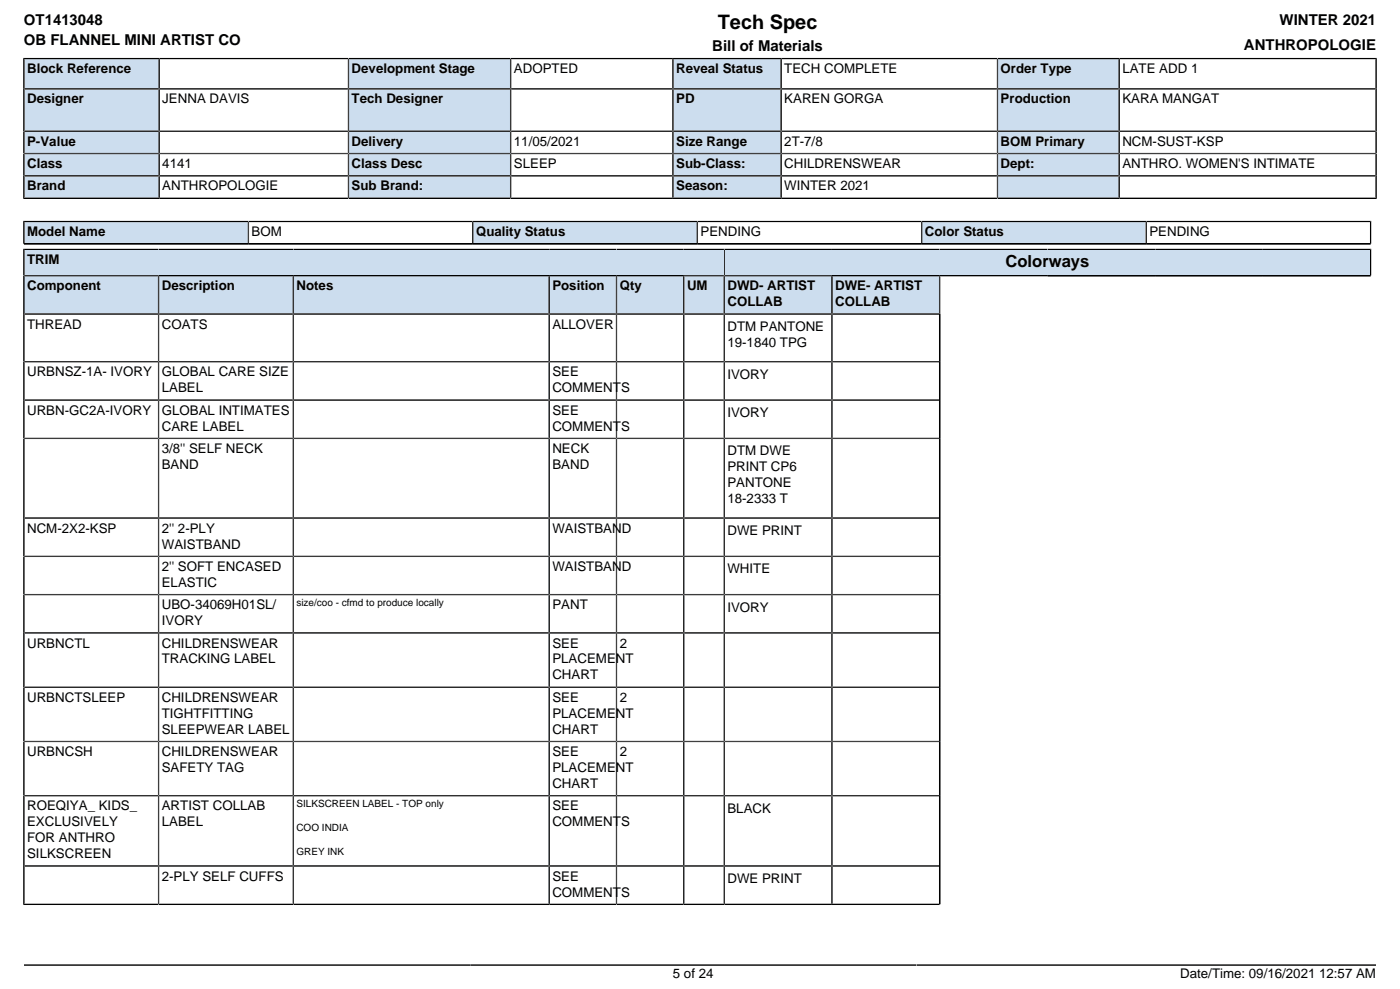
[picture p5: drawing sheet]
<svg xmlns="http://www.w3.org/2000/svg" width="297mm" height="210mm" viewBox="0 0 297 210" stroke-linecap="round" stroke-linejoin="round" font-family="sans-serif">
<defs><g id="words">
<text font-size="4.2" x="152.4" y="6.2">Tech Spec</text>
<text font-size="3.5" x="213.4" y="56.6">Colorways</text>
<g font-size="3.2">
<text x="5.1" y="5.3">OT1413048</text>
<text x="271.6" y="5.3">WINTER 2021</text>
<text x="5.1" y="9.6">OB FLANNEL MINI ARTIST CO</text>
<text x="151.2" y="10.8">Bill of Materials</text>
<text x="264.1" y="10.6">ANTHROPOLOGIE</text>
</g>
<g font-size="2.8">
<text x="5.8" y="15.5">Block Reference</text>
<text x="74.6" y="15.5">Development Stage</text>
<text x="109.1" y="15.5">ADOPTED</text>
<text x="143.5" y="15.5">Reveal Status</text>
<text x="166.5" y="15.5">TECH COMPLETE</text>
<text x="212.4" y="15.5">Order Type</text>
<text x="238.2" y="15.5">LATE ADD 1</text>
<text x="5.8" y="22">Designer</text>
<text x="34.5" y="22">JENNA DAVIS</text>
<text x="74.6" y="22">Tech Designer</text>
<text x="143.5" y="22">PD</text>
<text x="166.5" y="22">KAREN GORGA</text>
<text x="212.4" y="22">Production</text>
<text x="238.2" y="22">KARA MANGAT</text>
<text x="5.8" y="30.9">P-Value</text>
<text x="5.8" y="35.7">Class</text>
<text x="34.5" y="35.7">4141</text>
<text x="74.6" y="30.9">Delivery</text>
<text x="74.6" y="35.7">Class Desc</text>
<text x="109.1" y="30.9">11/05/2021</text>
<text x="109.1" y="35.7">SLEEP</text>
<text x="143.5" y="30.9">Size Range</text>
<text x="143.5" y="35.7">Sub-Class:</text>
<text x="166.5" y="30.9">2T-7/8</text>
<text x="166.5" y="35.7">CHILDRENSWEAR</text>
<text x="212.4" y="30.9">BOM Primary</text>
<text x="212.4" y="35.7">Dept:</text>
<text x="238.2" y="30.9">NCM-SUST-KSP</text>
<text x="238.2" y="35.7">ANTHRO. WOMEN'S INTIMATE</text>
<text x="5.8" y="40.4">Brand</text>
<text x="34.5" y="40.4">ANTHROPOLOGIE</text>
<text x="74.6" y="40.4">Sub Brand:</text>
<text x="143.5" y="40.4">Season:</text>
<text x="166.5" y="40.4">WINTER 2021</text>
<text x="5.8" y="50.1">Model Name</text>
<text x="53.4" y="50.1">BOM</text>
<text x="101" y="50.1">Quality Status</text>
<text x="148.7" y="50.1">PENDING</text>
<text x="196.3" y="50.1">Color Status</text>
<text x="244" y="50.1">PENDING</text>
<text x="5.8" y="56">TRIM</text>
<text x="5.8" y="61.6">Component</text>
<text x="34.3" y="61.6">Description</text>
<text x="62.9" y="61.6">Notes</text>
<text x="117.2" y="61.6">Position</text>
<text x="131.5" y="61.6">Qty</text>
<text x="145.8" y="61.6">UM</text>
<text x="154.4" y="61.6">DWD- ARTIST</text>
<text x="154.4" y="65">COLLAB</text>
<text x="177.3" y="61.6">DWE- ARTIST</text>
<text x="177.3" y="65">COLLAB</text>
<text x="5.8" y="69.7">THREAD</text>
<text x="34.3" y="69.7">COATS</text>
<text x="117.2" y="69.7">ALLOVER</text>
<text x="154.4" y="70.2">DTM PANTONE</text>
<text x="154.4" y="73.6">19-1840 TPG</text>
<text x="5.8" y="79.8">URBNSZ-1A- IVORY</text>
<text x="34.3" y="79.8">GLOBAL CARE SIZE</text>
<text x="34.3" y="83.2">LABEL</text>
<text x="117.2" y="79.8">SEE</text>
<text x="117.2" y="83.2">COMMENTS</text>
<text x="154.4" y="80.3">IVORY</text>
<text x="5.8" y="88">URBN-GC2A-IVORY</text>
<text x="34.3" y="88">GLOBAL INTIMATES</text>
<text x="117.2" y="88">SEE</text>
<text x="154.4" y="88.5">IVORY</text>
<text x="34.3" y="91.3">CARE LABEL</text>
<text x="117.2" y="91.3">COMMENTS</text>
<text x="34.3" y="96.1">3/8'' SELF NECK</text>
<text x="34.3" y="99.5">BAND</text>
<text x="117.2" y="96.1">NECK</text>
<text x="117.2" y="99.5">BAND</text>
<text x="154.4" y="96.6">DTM DWE</text>
<text x="154.4" y="100">PRINT CP6</text>
<text x="154.4" y="103.4">PANTONE</text>
<text x="154.4" y="106.7">18-2333 T</text>
<text x="5.8" y="113">NCM-2X2-KSP</text>
<text x="34.3" y="113">2'' 2-PLY</text>
<text x="117.2" y="113">WAISTBAND</text>
<text x="154.4" y="113.5">DWE PRINT</text>
<text x="34.3" y="116.4">WAISTBAND</text>
<text x="34.3" y="121.1">2'' SOFT ENCASED</text>
<text x="34.3" y="124.5">ELASTIC</text>
<text x="117.2" y="121.1">WAISTBAND</text>
<text x="154.4" y="121.6">WHITE</text>
<text x="34.3" y="129.2">UBO-34069H01SL/</text>
<text x="117.2" y="129.2">PANT</text>
<text x="154.4" y="129.7">IVORY</text>
<text x="5.8" y="137.4">URBNCTL</text>
<text x="34.3" y="132.6">IVORY</text>
<text x="34.3" y="137.4">CHILDRENSWEAR</text>
<text x="117.2" y="137.4">SEE</text>
<text x="131.5" y="137.4">2</text>
<text x="34.3" y="140.7">TRACKING LABEL</text>
<text x="117.2" y="140.7">PLACEMENT</text>
<text x="5.8" y="148.9">URBNCTSLEEP</text>
<text x="34.3" y="148.9">CHILDRENSWEAR</text>
<text x="117.2" y="144.1">CHART</text>
<text x="117.2" y="148.9">SEE</text>
<text x="131.5" y="148.9">2</text>
<text x="34.3" y="152.3">TIGHTFITTING</text>
<text x="34.3" y="155.6">SLEEPWEAR LABEL</text>
<text x="117.2" y="152.3">PLACEMENT</text>
<text x="117.2" y="155.6">CHART</text>
<text x="5.8" y="160.4">URBNCSH</text>
<text x="34.3" y="160.4">CHILDRENSWEAR</text>
<text x="117.2" y="160.4">SEE</text>
<text x="131.5" y="160.4">2</text>
<text x="34.3" y="163.8">SAFETY TAG</text>
<text x="117.2" y="163.8">PLACEMENT</text>
<text x="117.2" y="167.2">CHART</text>
<text x="5.8" y="171.9">ROEQIYA_ KIDS_</text>
<text x="34.3" y="171.9">ARTIST COLLAB</text>
<text x="117.2" y="171.9">SEE</text>
<text x="154.4" y="172.4">BLACK</text>
<text x="5.8" y="175.3">EXCLUSIVELY</text>
<text x="5.8" y="178.7">FOR ANTHRO</text>
<text x="34.3" y="175.3">LABEL</text>
<text x="117.2" y="175.3">COMMENTS</text>
<text x="5.8" y="182.1">SILKSCREEN</text>
<text x="34.3" y="186.8">2-PLY SELF CUFFS</text>
<text x="117.2" y="186.8">SEE</text>
<text x="117.2" y="190.2">COMMENTS</text>
<text x="154.4" y="187.3">DWE PRINT</text>
<text x="142.8" y="207.6">5 of 24</text>
<text x="250.5" y="207.6">Date/Time: 09/16/2021 12:57 AM</text>
</g>
<g font-size="2.1">
<text x="62.9" y="128.6">size/coo - cfmd to produce locally</text>
<text x="62.9" y="171.3">SILKSCREEN LABEL - TOP only</text>
<text x="62.9" y="176.4">COO INDIA</text>
<text x="62.9" y="181.5">GREY INK</text>
</g>
</g></defs>
<path d="M5.3 12.6h28.3v6.1h-28.3z" fill="#cde"/>
<path d="M5.1 12.3v6.6h68.9v-6.5h-69.1M33.8 12.4v6.5" fill="none" stroke="#000" stroke-width=".35"/>
<path d="M74.1 12.6h34.1v6.1h-34.1z" fill="#cde"/>
<path d="M74 12.4h68.8v6.5h-68.8zM108.4 12.4v6.5" fill="none" stroke="#000" stroke-width=".35"/>
<path d="M143 12.6h22.6v6.1h-22.6z" fill="#cde"/>
<path d="M142.8 12.4h68.9v6.5h-68.9zM165.8 12.4v6.5" fill="none" stroke="#000" stroke-width=".35"/>
<path d="M211.9 12.6h25.5v6.1h-25.5z" fill="#cde"/>
<path d="M237.6 12.4v6.5M292.1 12.3v6.6h-80.4v-6.5h80.6" fill="none" stroke="#000" stroke-width=".35"/>
<path d="M5.3 19h28.3v8.7h-28.3z" fill="#cde"/>
<path d="M5.1 18.9h68.9v8.9h-68.9zM33.8 18.9v8.9" fill="none" stroke="#000" stroke-width=".35"/>
<path d="M74.1 19h34.1v8.7h-34.1z" fill="#cde"/>
<path d="M74 18.9h68.8v8.9h-68.8zM108.4 18.9v8.9" fill="none" stroke="#000" stroke-width=".35"/>
<path d="M143 19h22.6v8.7h-22.6z" fill="#cde"/>
<path d="M142.8 18.9h68.9v8.9h-68.9zM165.8 18.9v8.9" fill="none" stroke="#000" stroke-width=".35"/>
<path d="M211.9 19h25.5v8.7h-25.5z" fill="#cde"/>
<path d="M211.7 18.9h80.4v8.9h-80.4zM237.6 18.9v8.9" fill="none" stroke="#000" stroke-width=".35"/>
<path d="M5.3 28h28.3v4.4h-28.3z" fill="#cde"/>
<path d="M5.1 27.8h68.9v4.8h-68.9zM33.8 27.8v4.8" fill="none" stroke="#000" stroke-width=".35"/>
<path d="M74.1 28h34.1v4.4h-34.1z" fill="#cde"/>
<path d="M74 27.8h68.8v4.8h-68.8zM108.4 27.8v4.8" fill="none" stroke="#000" stroke-width=".35"/>
<path d="M143 28h22.6v4.4h-22.6z" fill="#cde"/>
<path d="M142.8 27.8h68.9v4.8h-68.9zM165.8 27.8v4.8" fill="none" stroke="#000" stroke-width=".35"/>
<path d="M211.9 28h25.5v4.4h-25.5z" fill="#cde"/>
<path d="M211.7 27.8h80.4v4.8h-80.4zM237.6 27.8v4.8" fill="none" stroke="#000" stroke-width=".35"/>
<path d="M5.3 32.8h28.3v4.3h-28.3z" fill="#cde"/>
<path d="M5.1 32.6h68.9v4.7h-68.9zM33.8 32.6v4.7" fill="none" stroke="#000" stroke-width=".35"/>
<path d="M74.1 32.8h34.1v4.3h-34.1z" fill="#cde"/>
<path d="M74 32.6h68.8v4.7h-68.8zM108.4 32.6v4.7" fill="none" stroke="#000" stroke-width=".35"/>
<path d="M143 32.8h22.6v4.3h-22.6z" fill="#cde"/>
<path d="M142.8 32.6h68.9v4.7h-68.9zM165.8 32.6v4.7" fill="none" stroke="#000" stroke-width=".35"/>
<path d="M211.9 32.8h25.5v4.3h-25.5z" fill="#cde"/>
<path d="M211.7 32.6h80.4v4.7h-80.4zM237.6 32.6v4.7" fill="none" stroke="#000" stroke-width=".35"/>
<path d="M5.3 37.5h28.3v4.4h-28.3z" fill="#cde"/>
<path d="M33.8 37.3v4.8M4.9 42.1h69.1v-4.8h-68.9v4.9" fill="none" stroke="#000" stroke-width=".35"/>
<path d="M74.1 37.5h34.1v4.4h-34.1z" fill="#cde"/>
<path d="M74 37.3h68.8v4.8h-68.8zM108.4 37.3v4.8" fill="none" stroke="#000" stroke-width=".35"/>
<path d="M143 37.5h22.6v4.4h-22.6z" fill="#cde"/>
<path d="M142.8 37.3h68.9v4.8h-68.9zM165.8 37.3v4.8" fill="none" stroke="#000" stroke-width=".35"/>
<path d="M211.9 37.5h25.5v4.4h-25.5z" fill="#cde"/>
<path d="M237.6 37.3v4.8M292.3 42.1h-80.6v-4.8h80.4v4.9" fill="none" stroke="#000" stroke-width=".35"/>
<path d="M5.3 47.2h47.2v4.4h-47.2z" fill="#cde"/>
<path d="M5.1 46.8v4.9h95.3v-4.7h-95.5M52.7 47v4.7" fill="none" stroke="#000" stroke-width=".35"/>
<path d="M100.5 47.2h47.3v4.4h-47.3z" fill="#cde"/>
<path d="M100.4 47h95.3v4.7h-95.3zM148 47v4.7" fill="none" stroke="#000" stroke-width=".35"/>
<path d="M195.8 47.2h47.3v4.4h-47.3z" fill="#cde"/>
<path d="M5.1 52.7v5.8h148.6v-5.6h-148.8M243.3 47v4.7M291 46.8v4.9h-285.9M291.1 47h-95.4v4.7" fill="none" stroke="#000" stroke-width=".35"/>
<path d="M5.3 53.1h148.3v5.2h-148.3z" fill="#cde"/>
<path d="M290.9 52.7v5.8h-137.2v-5.6h137.4" fill="none" stroke="#000" stroke-width=".35"/>
<g fill="#cde">
<path d="M153.9 53.1h136.9v5.2h-136.9z"/>
<path d="M5.3 58.7h28.2v7.7h-28.2z"/>
</g>
<path d="M5.1 58.5h28.6v8.1h-28.6z" fill="none" stroke="#000" stroke-width=".35"/>
<path d="M33.8 58.7h28.3v7.7h-28.3z" fill="#cde"/>
<path d="M33.7 58.5h28.6v8.1h-28.6z" fill="none" stroke="#000" stroke-width=".35"/>
<path d="M62.4 58.7h54v7.7h-54z" fill="#cde"/>
<path d="M62.3 58.5h54.3v8.1h-54.3z" fill="none" stroke="#000" stroke-width=".35"/>
<path d="M116.7 58.7h14v7.7h-14z" fill="#cde"/>
<path d="M116.6 58.5h14.3v8.1h-14.3z" fill="none" stroke="#000" stroke-width=".35"/>
<path d="M131 58.7h14v7.7h-14z" fill="#cde"/>
<path d="M130.9 58.5h14.3v8.1h-14.3z" fill="none" stroke="#000" stroke-width=".35"/>
<path d="M145.3 58.7h8.3v7.7h-8.3z" fill="#cde"/>
<path d="M145.2 58.5h8.5v8.1h-8.5z" fill="none" stroke="#000" stroke-width=".35"/>
<path d="M153.9 58.7h22.5v7.7h-22.5z" fill="#cde"/>
<path d="M153.7 58.5h22.9v8.1h-22.9z" fill="none" stroke="#000" stroke-width=".35"/>
<path d="M176.8 58.7h22.5v7.7h-22.5z" fill="#cde"/>
<g fill="none" stroke="#000" stroke-width=".35">
<path d="M199.5 58.5v133.3h-194.6M290.9 58.5h-114.3v133.3M5.1 76.7h194.4M33.7 66.6v125.2M62.3 66.6v125.2M116.6 66.6v125.2M130.9 66.6v125.2M145.2 66.6v125.2M153.7 66.6v125.2M199.5 66.6h-194.4v125.4M5.1 84.9h194.4M5.1 93h194.4"/>
<path d="M5.1 109.9h194.4M5.1 118h194.4M5.1 126.1h194.4M5.1 134.3h194.4M5.1 145.8h194.4M5.1 157.3h194.4M5.1 168.8h194.4M5.1 183.7h194.4M5.1 204.7h287"/>
</g>
<use href="#words"/>
</svg>
